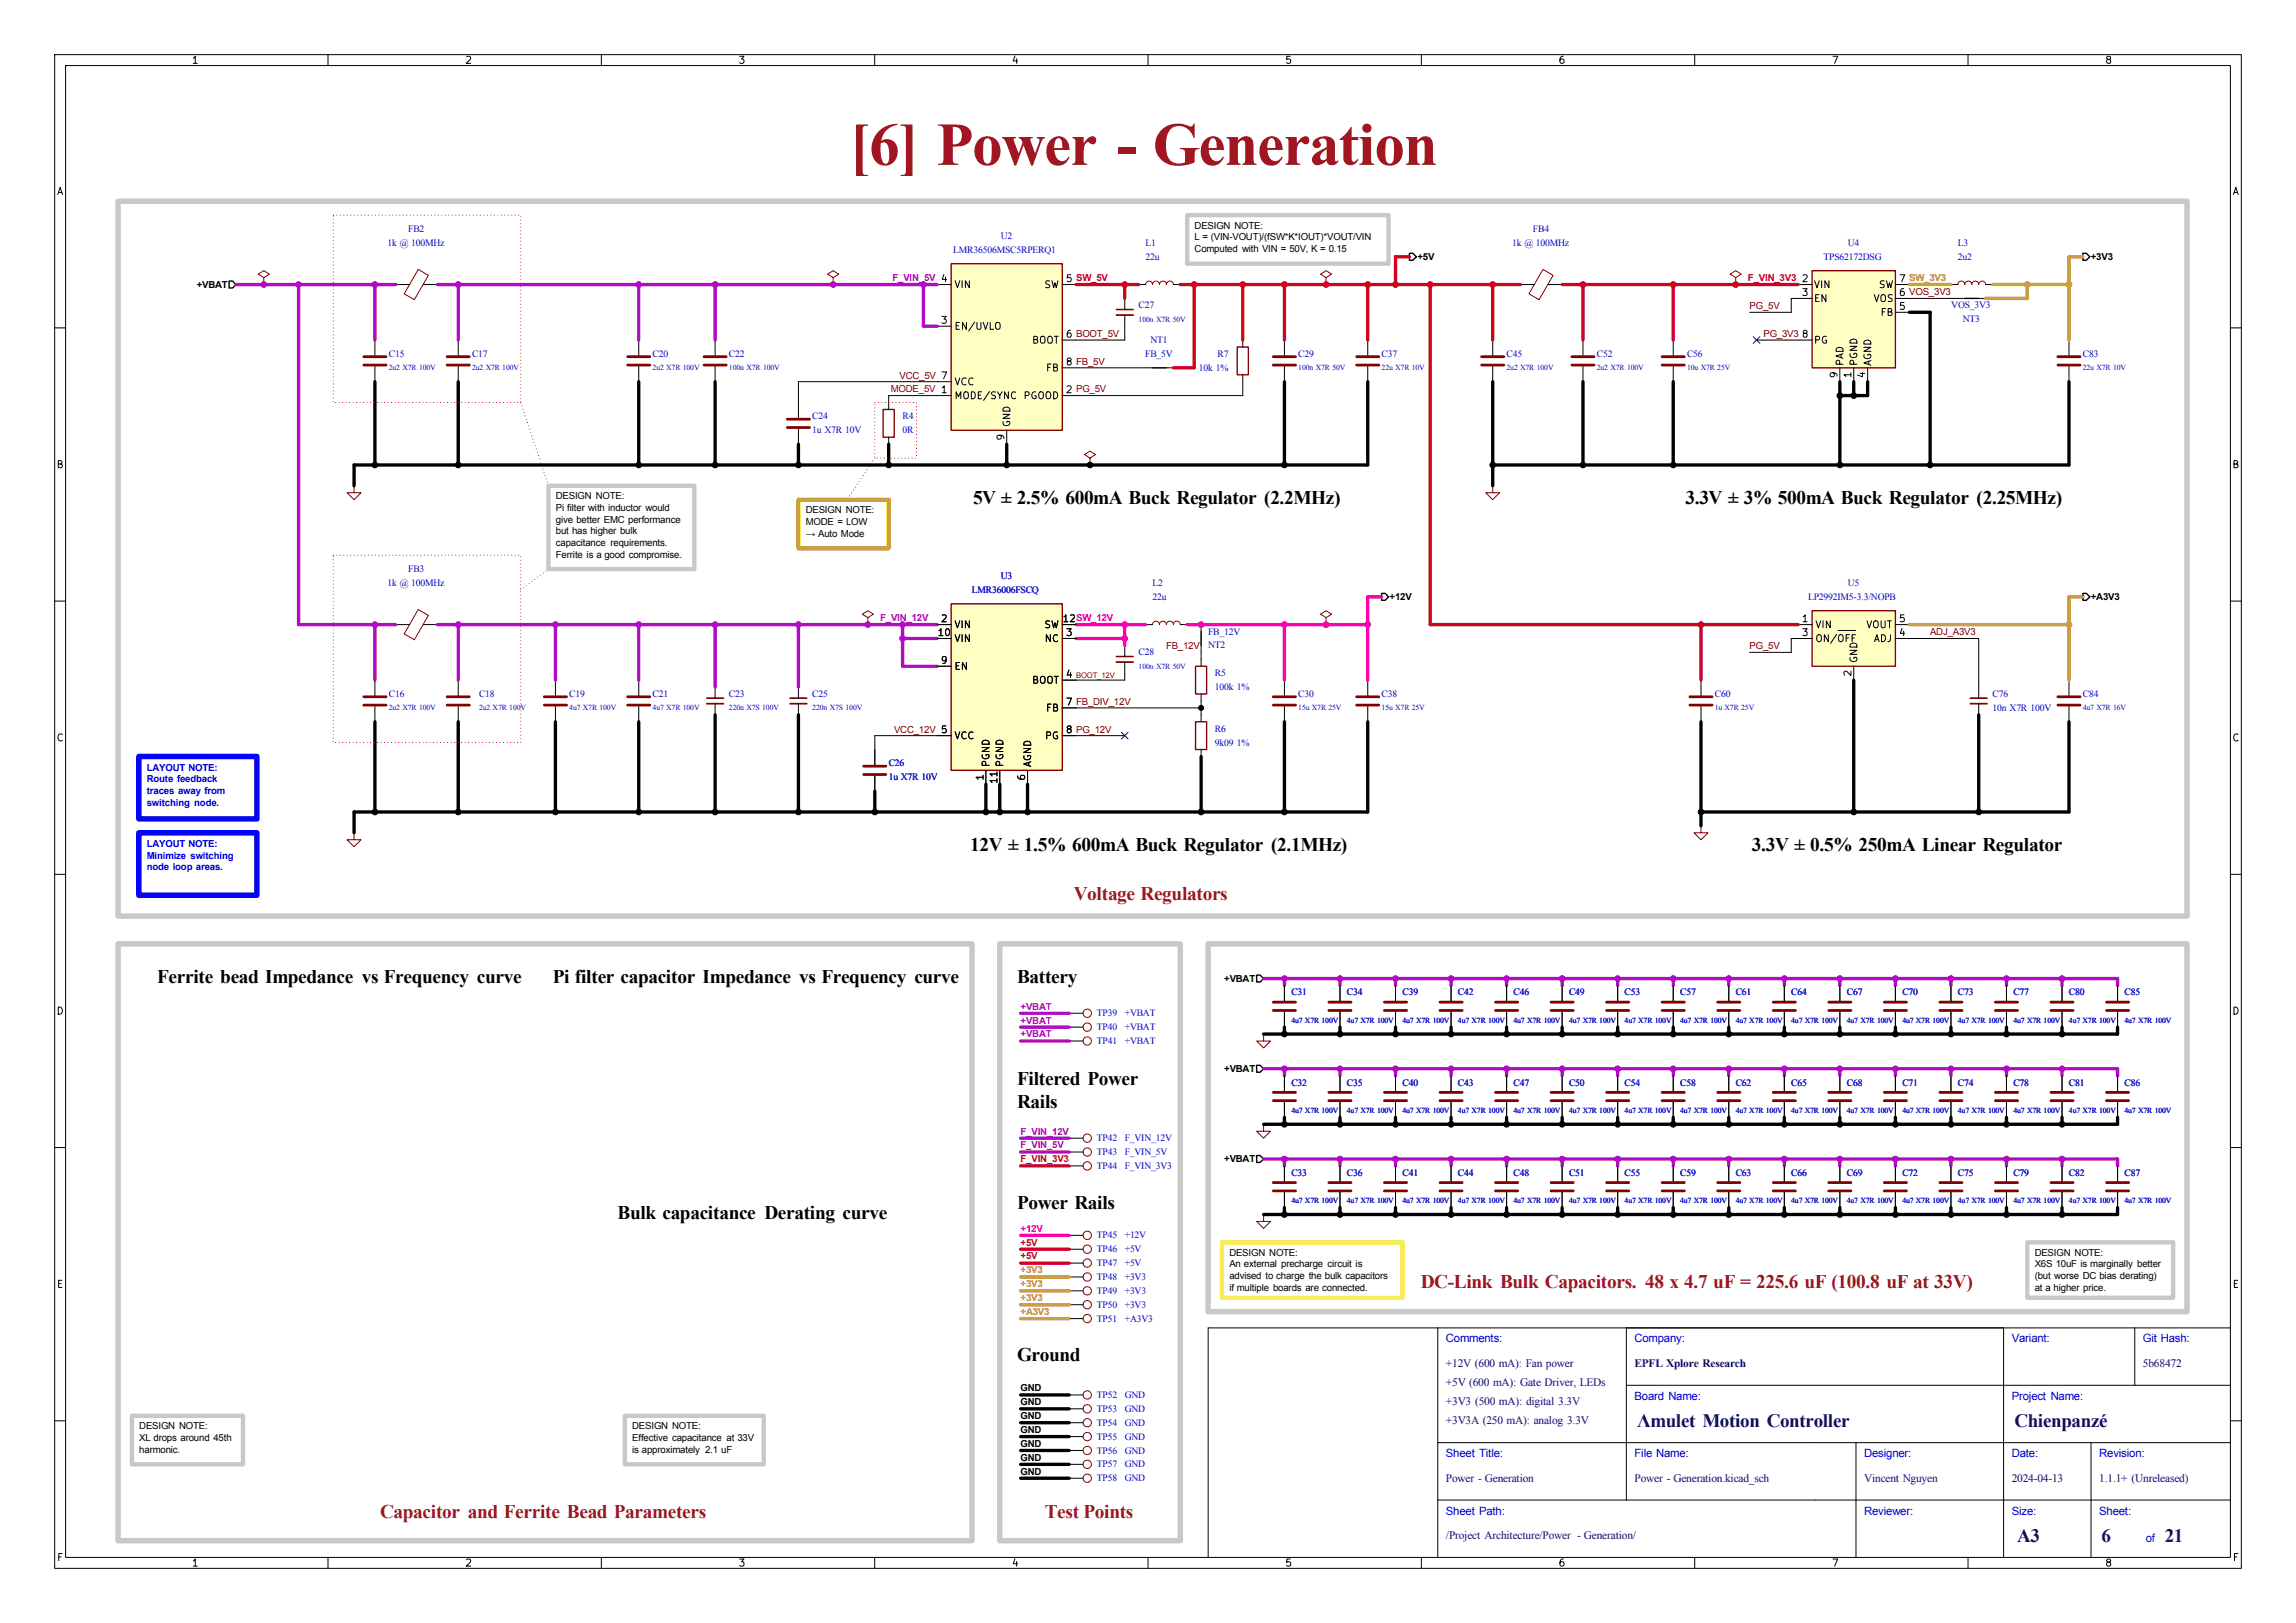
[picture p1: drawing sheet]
<svg xmlns="http://www.w3.org/2000/svg" width="420mm" height="297mm" viewBox="0 0 420 297" stroke-linecap="round" stroke-linejoin="round" font-family="sans-serif">
<defs><g id="words">
<text font-size="11.1" fill="#a21622" x="155.4" y="30.2">[6] Power - Generation</text>
<g font-size="3.5">
<text x="178" y="92.3">5V ± 2.5% 600mA Buck Regulator (2.2MHz)</text>
<text x="308.3" y="92.3">3.3V ± 3% 500mA Buck Regulator (2.25MHz)</text>
<text x="177.5" y="155.8">12V ± 1.5% 600mA Buck Regulator (2.1MHz)</text>
<text x="320.4" y="155.8">3.3V ± 0.5% 250mA Linear Regulator</text>
<text x="28.8" y="179.9">Ferrite bead Impedance vs Frequency curve</text>
<text x="101.1" y="179.9">Pi filter capacitor Impedance vs Frequency curve</text>
<text x="186.1" y="179.9">Battery</text>
<text x="186.1" y="198.5">Filtered Power</text>
<text x="186.1" y="202.8">Rails</text>
<text x="186.1" y="221.2">Power Rails</text>
<text x="113" y="223.1">Bulk capacitance Derating curve</text>
<text x="186.1" y="249.1">Ground</text>
</g>
<g font-size="3.5" fill="#a21622">
<text x="196.4" y="164.7">Voltage Regulators</text>
<text x="259.9" y="235.8">DC-Link Bulk Capacitors. 48 x 4.7 uF = 225.6 uF (100.8 uF at 33V)</text>
<text x="69.5" y="277.7">Capacitor and Ferrite Bead Parameters</text>
<text x="191.1" y="277.7">Test Points</text>
</g>
<g font-size="3.5" fill="#00007f">
<text x="299.5" y="261.1">Λmulet Motion Controller</text>
<text x="368.5" y="261.1">Chienpanzé</text>
<text x="369" y="282.1">A3</text>
<text x="384.4" y="282.1">6</text>
<text x="396" y="282.1">21</text>
</g>
<g font-size="2.1" fill="#00f">
<text x="264.5" y="245.7">Comments:</text>
<text x="299" y="245.7">Company:</text>
<text x="368" y="245.7">Variant:</text>
<text x="392" y="245.7">Git Hash:</text>
<text x="299" y="256.2">Board Name:</text>
<text x="368" y="256.2">Project Name:</text>
<text x="264.5" y="266.7">Sheet Title:</text>
<text x="299" y="266.7">File Name:</text>
<text x="341" y="266.7">Designer:</text>
<text x="368" y="266.7">Date:</text>
<text x="384" y="266.7">Revision:</text>
<text x="264.5" y="277.2">Sheet Path:</text>
<text x="341" y="277.2">Reviewer:</text>
<text x="368" y="277.2">Size:</text>
<text x="384" y="277.2">Sheet:</text>
<text x="392.5" y="282.2">of</text>
</g>
<g font-size="2.1" fill="#00007f">
<text x="264.5" y="250.2">+12V (600 mA): Fan power</text>
<text x="299" y="250.2">EPFL Xplore Research</text>
<text x="392" y="250.2">5b68472</text>
<text x="264.5" y="253.7">+5V (600 mA): Gate Driver, LEDs</text>
<text x="264.5" y="257.2">+3V3 (500 mA): digital 3.3V</text>
<text x="264.5" y="260.7">+3V3A (250 mA): analog 3.3V</text>
<text x="264.5" y="271.2">Power - Generation</text>
<text x="299" y="271.2">Power - Generation.kicad_sch</text>
<text x="341" y="271.2">Vincent Nguyen</text>
<text x="368" y="271.2">2024-04-13</text>
<text x="384" y="271.2">1.1.1+ (Unreleased)</text>
<text x="264.5" y="281.7">/Project Architecture/Power - Generation/</text>
</g>
<g font-size="1.8">
<text x="218.5" y="41.8">DESIGN NOTE:</text>
<text x="218.5" y="44">L = (VIN-VOUT)/(fSW*K*IOUT)*VOUT/VIN</text>
<text x="218.5" y="46.1">Computed with VIN = 50V, K = 0.15</text>
<text x="259.3" y="47.6">+5V</text>
<text x="382.5" y="47.6">+3V3</text>
<text x="36" y="52.6">+VBAT</text>
<text x="101.7" y="91.4">DESIGN NOTE:</text>
<text x="101.7" y="93.5">Pi filter with inductor would</text>
<text x="101.7" y="95.6">give better EMC performance</text>
<text x="147.4" y="93.9">DESIGN NOTE:</text>
<text x="101.7" y="97.8">but has higher bulk</text>
<text x="101.7" y="99.9">capacitance requirements.</text>
<text x="147.4" y="96.1">MODE = LOW</text>
<text x="147.4" y="98.2">→ Auto Mode</text>
<text x="101.7" y="102">Ferrite is a good compromise.</text>
<text x="254.2" y="109.8">+12V</text>
<text x="382.5" y="109.8">+A3V3</text>
<text x="223.9" y="179.6">+VBAT</text>
<text x="223.9" y="196.1">+VBAT</text>
<text x="223.9" y="212.7">+VBAT</text>
<text x="224.9" y="229.8">DESIGN NOTE:</text>
<text x="224.9" y="231.9">An external precharge circuit is</text>
<text x="372.2" y="229.8">DESIGN NOTE:</text>
<text x="372.2" y="231.9">X6S 10uF is marginally better</text>
<text x="224.9" y="234.1">advised to charge the bulk capacitors</text>
<text x="224.9" y="236.2">if multiple boards are connected.</text>
<text x="372.2" y="234.1">(but worse DC bias derating)</text>
<text x="372.2" y="236.2">at a higher price.</text>
<text x="186.7" y="254.6">GND</text>
<text x="186.7" y="257.1">GND</text>
<text x="25.5" y="261.6">DESIGN NOTE:</text>
<text x="25.5" y="263.7">XL drops around 45th</text>
<text x="115.7" y="261.6">DESIGN NOTE:</text>
<text x="115.7" y="263.7">Effective capacitance at 33V</text>
<text x="186.7" y="259.7">GND</text>
<text x="186.7" y="262.2">GND</text>
<text x="25.5" y="265.8">harmonic.</text>
<text x="115.7" y="265.8">is approximately 2.1 uF</text>
<text x="186.7" y="267.3">GND</text>
<text x="186.7" y="264.8">GND</text>
<text x="186.7" y="269.8">GND</text>
</g>
<g font-size="1.8" fill="#0000c2">
<text x="70.9" y="45">1k @ 100MHz</text>
<text x="74.7" y="42.5">FB2</text>
<text x="174.4" y="46.3">LMR36506MSC5RPERQ1</text>
<text x="183.1" y="43.7">U2</text>
<text x="209.5" y="47.5">22u</text>
<text x="209.5" y="45">L1</text>
<text x="276.6" y="45">1k @ 100MHz</text>
<text x="280.4" y="42.5">FB4</text>
<text x="333.6" y="47.5">TPS62172DSG</text>
<text x="338" y="45">U4</text>
<text x="358.1" y="47.5">2u2</text>
<text x="358.1" y="45">L3</text>
<text x="208.3" y="56.4">C27</text>
<text x="356.9" y="56.4">VOS_3V3</text>
<text x="359.1" y="59">NT3</text>
<text x="71.1" y="65.3">C15</text>
<text x="86.4" y="65.3">C17</text>
<text x="119.4" y="65.3">C20</text>
<text x="133.3" y="65.3">C22</text>
<text x="209.5" y="65.3">FB_5V</text>
<text x="210.5" y="62.8">NT1</text>
<text x="222.7" y="65.3">R7</text>
<text x="237.5" y="65.3">C29</text>
<text x="252.7" y="65.3">C37</text>
<text x="275.6" y="65.3">C45</text>
<text x="292.1" y="65.3">C52</text>
<text x="308.6" y="65.3">C56</text>
<text x="381" y="65.3">C83</text>
<text x="219.3" y="67.9">10k 1%</text>
<text x="148.6" y="76.8">C24</text>
<text x="165.1" y="76.8">R4</text>
<text x="148.6" y="79.3">1u X7R 10V</text>
<text x="165.1" y="79.3">0R</text>
<text x="70.9" y="107.2">1k @ 100MHz</text>
<text x="74.7" y="104.7">FB3</text>
<text x="183.1" y="106">U3</text>
<text x="210.8" y="107.2">L2</text>
<text x="338" y="107.2">U5</text>
<text x="177.8" y="108.5">LMR36006FSCQ</text>
<text x="210.8" y="109.8">22u</text>
<text x="330.7" y="109.8">LP2992IM5-3.3/NOPB</text>
<text x="208.3" y="119.9">C28</text>
<text x="221" y="118.7">NT2</text>
<text x="221" y="116.1">FB_12V</text>
<text x="222.2" y="123.7">R5</text>
<text x="71.1" y="127.6">C16</text>
<text x="87.6" y="127.6">C18</text>
<text x="104.1" y="127.6">C19</text>
<text x="119.4" y="127.6">C21</text>
<text x="133.3" y="127.6">C23</text>
<text x="148.6" y="127.6">C25</text>
<text x="222.2" y="126.3">100k 1%</text>
<text x="237.5" y="127.6">C30</text>
<text x="252.7" y="127.6">C38</text>
<text x="313.7" y="127.6">C60</text>
<text x="364.5" y="127.6">C76</text>
<text x="364.5" y="130.1">10n X7R 100V</text>
<text x="381" y="127.6">C84</text>
<text x="222.2" y="136.4">9k09 1%</text>
<text x="222.2" y="133.9">R6</text>
<text x="162.6" y="140.3">C26</text>
<text x="162.6" y="142.8">1u X7R 10V</text>
<text x="200.7" y="186">TP39</text>
<text x="205.7" y="186">+VBAT</text>
<text x="236.2" y="182.2">C31</text>
<text x="246.4" y="182.2">C34</text>
<text x="256.5" y="182.2">C39</text>
<text x="266.7" y="182.2">C42</text>
<text x="276.9" y="182.2">C46</text>
<text x="287" y="182.2">C49</text>
<text x="297.2" y="182.2">C53</text>
<text x="307.3" y="182.2">C57</text>
<text x="317.5" y="182.2">C61</text>
<text x="327.7" y="182.2">C64</text>
<text x="337.8" y="182.2">C67</text>
<text x="348" y="182.2">C70</text>
<text x="358.1" y="182.2">C73</text>
<text x="368.3" y="182.2">C77</text>
<text x="378.5" y="182.2">C80</text>
<text x="388.6" y="182.2">C85</text>
<text x="200.7" y="191.1">TP41</text>
<text x="200.7" y="188.5">TP40</text>
<text x="205.7" y="191.1">+VBAT</text>
<text x="205.7" y="188.5">+VBAT</text>
<text x="236.2" y="198.7">C32</text>
<text x="246.4" y="198.7">C35</text>
<text x="256.5" y="198.7">C40</text>
<text x="266.7" y="198.7">C43</text>
<text x="276.9" y="198.7">C47</text>
<text x="287" y="198.7">C50</text>
<text x="297.2" y="198.7">C54</text>
<text x="307.3" y="198.7">C58</text>
<text x="317.5" y="198.7">C62</text>
<text x="327.7" y="198.7">C65</text>
<text x="337.8" y="198.7">C68</text>
<text x="348" y="198.7">C71</text>
<text x="358.1" y="198.7">C74</text>
<text x="368.3" y="198.7">C78</text>
<text x="378.5" y="198.7">C81</text>
<text x="388.6" y="198.7">C86</text>
<text x="200.7" y="208.8">TP42</text>
<text x="205.7" y="208.8">F_VIN_12V</text>
<text x="200.7" y="213.9">TP44</text>
<text x="200.7" y="211.4">TP43</text>
<text x="205.7" y="213.9">F_VIN_3V3</text>
<text x="205.7" y="211.4">F_VIN_5V</text>
<text x="236.2" y="215.2">C33</text>
<text x="246.4" y="215.2">C36</text>
<text x="256.5" y="215.2">C41</text>
<text x="266.7" y="215.2">C44</text>
<text x="276.9" y="215.2">C48</text>
<text x="287" y="215.2">C51</text>
<text x="297.2" y="215.2">C55</text>
<text x="307.3" y="215.2">C59</text>
<text x="317.5" y="215.2">C63</text>
<text x="327.7" y="215.2">C66</text>
<text x="337.8" y="215.2">C69</text>
<text x="348" y="215.2">C72</text>
<text x="358.1" y="215.2">C75</text>
<text x="368.3" y="215.2">C79</text>
<text x="378.5" y="215.2">C82</text>
<text x="388.6" y="215.2">C87</text>
<text x="200.7" y="226.6">TP45</text>
<text x="205.7" y="226.6">+12V</text>
<text x="200.7" y="231.7">TP47</text>
<text x="200.7" y="229.2">TP46</text>
<text x="205.7" y="231.7">+5V</text>
<text x="205.7" y="229.2">+5V</text>
<text x="200.7" y="236.8">TP49</text>
<text x="200.7" y="239.3">TP50</text>
<text x="200.7" y="234.2">TP48</text>
<text x="205.7" y="236.8">+3V3</text>
<text x="205.7" y="239.3">+3V3</text>
<text x="205.7" y="234.2">+3V3</text>
<text x="200.7" y="241.9">TP51</text>
<text x="205.7" y="241.9">+A3V3</text>
<text x="200.7" y="255.8">TP52</text>
<text x="205.7" y="255.8">GND</text>
<text x="200.7" y="263.4">TP55</text>
<text x="200.7" y="260.9">TP54</text>
<text x="200.7" y="258.4">TP53</text>
<text x="205.7" y="263.4">GND</text>
<text x="205.7" y="260.9">GND</text>
<text x="205.7" y="258.4">GND</text>
<text x="200.7" y="268.5">TP57</text>
<text x="200.7" y="266">TP56</text>
<text x="205.7" y="268.5">GND</text>
<text x="205.7" y="266">GND</text>
<text x="200.7" y="271.1">TP58</text>
<text x="205.7" y="271.1">GND</text>
</g>
<g font-size="1.8" fill="#b10bc6">
<text x="163.3" y="51.4">F_VIN_5V</text>
<text x="161" y="113.6">F_VIN_12V</text>
<text x="186.7" y="184.8">+VBAT</text>
<text x="186.7" y="189.8">+VBAT</text>
<text x="186.7" y="187.3">+VBAT</text>
<text x="186.7" y="207.6">F_VIN_12V</text>
<text x="186.7" y="210.2">F_VIN_5V</text>
</g>
<g font-size="1.8" fill="#d40020">
<text x="196.8" y="51.4">SW_5V</text>
<text x="319.7" y="51.4">F_VIN_3V3</text>
<text x="186.7" y="212.7">F_VIN_3V3</text>
<text x="186.7" y="227.9">+5V</text>
<text x="186.7" y="230.5">+5V</text>
</g>
<g font-size="1.8" fill="#dc8e00">
<text x="349.2" y="51.4">SW_3V3</text>
<text x="186.7" y="233">+3V3</text>
<text x="186.7" y="235.6">+3V3</text>
<text x="186.7" y="238.1">+3V3</text>
</g>
<g font-size="1.8" fill="#840000">
<text x="320" y="56.6">PG_5V</text>
<text x="349.2" y="54">VOS_3V3</text>
<text x="196.8" y="61.7">BOOT_5V</text>
<text x="322.6" y="61.7">PG_3V3</text>
<text x="163" y="71.8">MODE_5V</text>
<text x="164.5" y="69.3">VCC_5V</text>
<text x="196.8" y="66.7">FB_5V</text>
<text x="196.8" y="71.8">PG_5V</text>
<text x="213.3" y="118.8">FB_12V</text>
<text x="320" y="118.8">PG_5V</text>
<text x="353.1" y="116.3">ADJ_A3V3</text>
<text x="196.8" y="129">FB_DIV_12V</text>
<text x="163.6" y="134.1">VCC_12V</text>
<text x="196.8" y="134.1">PG_12V</text>
</g>
<g font-size="1.8" fill="#ff00ab">
<text x="196.8" y="113.6">SW_12V</text>
<text x="186.7" y="225.4">+12V</text>
</g>
<g font-size="1.8" fill="#00f">
<text x="26.9" y="141">LAYOUT NOTE:</text>
<text x="26.9" y="143.1">Route feedback</text>
<text x="26.9" y="145.3">traces away from</text>
<text x="26.9" y="147.4">switching node.</text>
<text x="26.9" y="155">LAYOUT NOTE:</text>
<text x="26.9" y="157.1">Minimize switching</text>
<text x="26.9" y="159.2">node loop areas.</text>
</g>
<text font-size="1.8" fill="#a29b00" x="186.7" y="240.6">+A3V3</text>
<g font-size="1.4" fill="#0000c2">
<text x="208.3" y="58.9">100n X7R 50V</text>
<text x="71.1" y="67.8">2u2 X7R 100V</text>
<text x="86.4" y="67.8">2u2 X7R 100V</text>
<text x="119.4" y="67.8">2u2 X7R 100V</text>
<text x="133.3" y="67.8">100n X7R 100V</text>
<text x="237.5" y="67.8">100n X7R 50V</text>
<text x="252.7" y="67.8">22u X7R 10V</text>
<text x="275.6" y="67.8">2u2 X7R 100V</text>
<text x="292.1" y="67.8">2u2 X7R 100V</text>
<text x="308.6" y="67.8">10u X7R 25V</text>
<text x="381" y="67.8">22u X7R 10V</text>
<text x="208.3" y="122.4">100n X7R 50V</text>
<text x="71.1" y="130">2u2 X7R 100V</text>
<text x="87.6" y="130">2u2 X7R 100V</text>
<text x="104.1" y="130">4u7 X7R 100V</text>
<text x="119.4" y="130">4u7 X7R 100V</text>
<text x="133.3" y="130">220n X7S 100V</text>
<text x="148.6" y="130">220n X7S 100V</text>
<text x="237.5" y="130">15u X7R 25V</text>
<text x="252.7" y="130">15u X7R 25V</text>
<text x="313.7" y="130">1u X7R 25V</text>
<text x="381" y="130">4u7 X7R 16V</text>
<text x="236.2" y="187.1">4u7 X7R 100V</text>
<text x="246.4" y="187.1">4u7 X7R 100V</text>
<text x="256.5" y="187.1">4u7 X7R 100V</text>
<text x="266.7" y="187.1">4u7 X7R 100V</text>
<text x="276.9" y="187.1">4u7 X7R 100V</text>
<text x="287" y="187.1">4u7 X7R 100V</text>
<text x="297.2" y="187.1">4u7 X7R 100V</text>
<text x="307.3" y="187.1">4u7 X7R 100V</text>
<text x="317.5" y="187.1">4u7 X7R 100V</text>
<text x="327.7" y="187.1">4u7 X7R 100V</text>
<text x="337.8" y="187.1">4u7 X7R 100V</text>
<text x="348" y="187.1">4u7 X7R 100V</text>
<text x="358.1" y="187.1">4u7 X7R 100V</text>
<text x="368.3" y="187.1">4u7 X7R 100V</text>
<text x="378.5" y="187.1">4u7 X7R 100V</text>
<text x="388.6" y="187.1">4u7 X7R 100V</text>
<text x="236.2" y="203.6">4u7 X7R 100V</text>
<text x="246.4" y="203.6">4u7 X7R 100V</text>
<text x="256.5" y="203.6">4u7 X7R 100V</text>
<text x="266.7" y="203.6">4u7 X7R 100V</text>
<text x="276.9" y="203.6">4u7 X7R 100V</text>
<text x="287" y="203.6">4u7 X7R 100V</text>
<text x="297.2" y="203.6">4u7 X7R 100V</text>
<text x="307.3" y="203.6">4u7 X7R 100V</text>
<text x="317.5" y="203.6">4u7 X7R 100V</text>
<text x="327.7" y="203.6">4u7 X7R 100V</text>
<text x="337.8" y="203.6">4u7 X7R 100V</text>
<text x="348" y="203.6">4u7 X7R 100V</text>
<text x="358.1" y="203.6">4u7 X7R 100V</text>
<text x="368.3" y="203.6">4u7 X7R 100V</text>
<text x="378.5" y="203.6">4u7 X7R 100V</text>
<text x="388.6" y="203.6">4u7 X7R 100V</text>
<text x="236.2" y="220.2">4u7 X7R 100V</text>
<text x="246.4" y="220.2">4u7 X7R 100V</text>
<text x="256.5" y="220.2">4u7 X7R 100V</text>
<text x="266.7" y="220.2">4u7 X7R 100V</text>
<text x="276.9" y="220.2">4u7 X7R 100V</text>
<text x="287" y="220.2">4u7 X7R 100V</text>
<text x="297.2" y="220.2">4u7 X7R 100V</text>
<text x="307.3" y="220.2">4u7 X7R 100V</text>
<text x="317.5" y="220.2">4u7 X7R 100V</text>
<text x="327.7" y="220.2">4u7 X7R 100V</text>
<text x="337.8" y="220.2">4u7 X7R 100V</text>
<text x="348" y="220.2">4u7 X7R 100V</text>
<text x="358.1" y="220.2">4u7 X7R 100V</text>
<text x="368.3" y="220.2">4u7 X7R 100V</text>
<text x="378.5" y="220.2">4u7 X7R 100V</text>
<text x="388.6" y="220.2">4u7 X7R 100V</text>
</g>
<g font-size="1.3">
<text x="35" y="12">1</text>
<text x="85" y="12">2</text>
<text x="135" y="12">3</text>
<text x="185" y="12">4</text>
<text x="235" y="12">5</text>
<text x="285" y="12">6</text>
<text x="335" y="12">7</text>
<text x="385" y="12">8</text>
<text x="10.3" y="36">A</text>
<text x="408.3" y="36">A</text>
<text x="172" y="51.9">4</text>
<text x="174.5" y="53">VIN</text>
<text x="190.9" y="53">SW</text>
<text x="194.8" y="51.9">5</text>
<text x="329.5" y="51.9">2</text>
<text x="331.7" y="53">VIN</text>
<text x="343.6" y="53">SW</text>
<text x="347.2" y="51.9">7</text>
<text x="172" y="59.6">3</text>
<text x="329.5" y="54.5">3</text>
<text x="331.7" y="55.6">EN</text>
<text x="342.6" y="55.6">VOS</text>
<text x="343.9" y="58.1">FB</text>
<text x="347.2" y="57">5</text>
<text x="347.2" y="54.5">6</text>
<text x="174.5" y="60.7">EN/UVLO</text>
<text x="188.7" y="63.2">BOOT</text>
<text x="194.8" y="62.1">6</text>
<text x="329.5" y="62.1">8</text>
<text x="331.7" y="63.2">PG</text>
<text x="172" y="69.7">7</text>
<text x="174.5" y="70.8">VCC</text>
<text x="191.2" y="68.3">FB</text>
<text x="194.8" y="67.2">8</text>
<text x="336.4" y="69.3" transform="rotate(-90 336.4 69.3)">9</text>
<text x="337.5" y="67.1" transform="rotate(-90 337.5 67.1)">PAD</text>
<text x="339" y="69.3" transform="rotate(-90 339 69.3)">1</text>
<text x="340.1" y="67.1" transform="rotate(-90 340.1 67.1)">PGND</text>
<text x="341.5" y="69.3" transform="rotate(-90 341.5 69.3)">4</text>
<text x="342.6" y="67.1" transform="rotate(-90 342.6 67.1)">AGND</text>
<text x="172" y="72.3">1</text>
<text x="174.5" y="73.4">MODE/SYNC</text>
<text x="187.1" y="73.4">PGOOD</text>
<text x="194.8" y="72.3">2</text>
<text x="184" y="80.7" transform="rotate(-90 184 80.7)">9</text>
<text x="185.1" y="78.3" transform="rotate(-90 185.1 78.3)">GND</text>
<text x="10.2" y="86">B</text>
<text x="408.2" y="86">B</text>
<text x="171.4" y="116.7">10</text>
<text x="172" y="114.2">2</text>
<text x="174.5" y="115.3">VIN</text>
<text x="174.5" y="117.8">VIN</text>
<text x="190.9" y="115.3">SW</text>
<text x="191" y="117.8">NC</text>
<text x="194.2" y="114.2">12</text>
<text x="194.8" y="116.7">3</text>
<text x="329.5" y="114.2">1</text>
<text x="329.5" y="116.7">3</text>
<text x="332" y="115.3">VIN</text>
<text x="332" y="117.8">ON/OFF</text>
<text x="341.3" y="115.3">VOUT</text>
<text x="342.6" y="117.8">ADJ</text>
<text x="347.2" y="116.7">4</text>
<text x="347.2" y="114.2">5</text>
<text x="172" y="121.8">9</text>
<text x="174.5" y="122.9">EN</text>
<text x="188.7" y="125.4">BOOT</text>
<text x="194.8" y="124.3">4 BOOT_12V</text>
<text x="194.8" y="124.3">4</text>
<text x="339" y="123.9" transform="rotate(-90 339 123.9)">2</text>
<text x="340.1" y="121.4" transform="rotate(-90 340.1 121.4)">GND</text>
<text x="191.2" y="130.5">FB</text>
<text x="194.8" y="129.4">7</text>
<text x="10.2" y="136">C</text>
<text x="172" y="134.5">5</text>
<text x="174.5" y="135.6">VCC</text>
<text x="191" y="135.6">PG</text>
<text x="194.8" y="134.5">8</text>
<text x="408.2" y="136">C</text>
<text x="180.2" y="143" transform="rotate(-90 180.2 143)">1</text>
<text x="181.3" y="140.5" transform="rotate(-90 181.3 140.5)">PGND</text>
<text x="182.7" y="143.6" transform="rotate(-90 182.7 143.6)">11</text>
<text x="183.8" y="140.5" transform="rotate(-90 183.8 140.5)">PGND</text>
<text x="187.8" y="143" transform="rotate(-90 187.8 143)">6</text>
<text x="188.9" y="140.5" transform="rotate(-90 188.9 140.5)">AGND</text>
<text x="10.2" y="186">D</text>
<text x="408.2" y="186">D</text>
<text x="10.3" y="236">E</text>
<text x="408.3" y="236">E</text>
<text x="10.3" y="286">F</text>
<text x="35" y="287">1</text>
<text x="85" y="287">2</text>
<text x="135" y="287">3</text>
<text x="185" y="287">4</text>
<text x="235" y="287">5</text>
<text x="285" y="287">6</text>
<text x="335" y="287">7</text>
<text x="385" y="287">8</text>
<text x="408.3" y="286">F</text>
</g>
</g></defs>
<g fill="none" stroke="#000" stroke-width=".18">
<path d="M10 10h400v277h-400zM12 12h396v273h-396zM60 10v2M110 10v2M160 10v2M210 10v2M260 10v2M310 10v2M360 10v2M205.7 54.6v2M205.7 57.7v2M10 60h2"/>
<path d="M227.3 62.2v1.3M227.3 68.6v1.3M234.9 62.2v2.8M234.9 67.1v2.8M408 60h2M199.4 85.1h.1M10 110h2M72.4 114.3h2.5M77.5 114.3h2.5M408 110h2M160 137.2v2.8M311.1 124.5v2.8"/>
<path d="M311.1 129.3v2.8M378.5 124.5v2.8M378.5 129.3v2.8M10 160h2M160 142v2.8M408 160h2M234.9 180.3v2.8M234.9 185.2v2.8M234.9 196.9v2.7M245.1 180.3v2.8M245.1 185.2v2.8M245.1 196.9v2.7"/>
<path d="M255.3 196.9v2.7M265.4 196.9v2.7M275.6 196.9v2.7M285.7 180.3v2.8M285.7 185.2v2.8M285.7 196.9v2.7M295.9 180.3v2.8M295.9 185.2v2.8M295.9 196.9v2.7M306.1 180.3v2.8M306.1 185.2v2.8M306.1 196.9v2.7"/>
<path d="M316.2 180.3v2.8M316.2 185.2v2.8M316.2 196.9v2.7M326.4 180.3v2.8M326.4 185.2v2.8M326.4 196.9v2.7M336.5 180.3v2.8M336.5 185.2v2.8M336.5 196.9v2.7M356.9 196.9v2.7M387.3 180.3v2.8M387.3 185.2v2.8"/>
<path d="M387.3 196.9v2.7M10 210h2M234.9 201.7v2.8M234.9 213.4v2.8M234.9 218.2v2.8M245.1 201.7v2.8M245.1 213.4v2.8M245.1 218.2v2.8M255.3 201.7v2.8M255.3 213.4v2.8M255.3 218.2v2.8M265.4 201.7v2.8"/>
<path d="M265.4 213.4v2.8M265.4 218.2v2.8M275.6 201.7v2.8M275.6 213.4v2.8M275.6 218.2v2.8M285.7 201.7v2.8M285.7 213.4v2.8M285.7 218.2v2.8M295.9 201.7v2.8M295.9 213.4v2.8M295.9 218.2v2.8M306.1 201.7v2.8"/>
<path d="M316.2 201.7v2.8M316.2 213.4v2.8M316.2 218.2v2.8M326.4 201.7v2.8M326.4 213.4v2.8M326.4 218.2v2.8M336.5 201.7v2.8M336.5 213.4v2.8M336.5 218.2v2.8M356.9 201.7v2.8M356.9 213.4v2.8M356.9 218.2v2.8"/>
<path d="M387.3 201.7v2.8M387.3 213.4v2.8M387.3 218.2v2.8M408 210h2M195.6 236.2h2.5M195.6 238.8h2.5M195.6 241.3h2.5M263 243v42M297.5 253.5h110.5M297.5 243v31.5M366.5 243v42M390.5 243v10.5"/>
<path d="M408 243h-187v42M10 260h2M263 274.5h145M263 264h145M339.5 264v21M382.5 264v21M408 260h2M60 285v2M110 285v2M160 285v2M210 285v2M260 285v2"/>
<path d="M310 285v2M360 285v2"/>
</g>
<g fill="none" stroke="#840000" stroke-width=".18">
<path d="M199.4 83.8l1-.6-1-.6-1 .6 1 .6v1.3M74.9 114.3h.1M76.5 111.5l1.9 1.1-2.6 4.5-1.9-1.1zM77.4 114.3h.1M64.8 152.4v1.3h1.2l-1.2 1.2-1.3-1.2h1.3M311.1 151.1v1.3h1.3l-1.3 1.3-1.2-1.3h1.2M231.1 189.2v1.3h1.3l-1.3 1.3-1.2-1.3h1.2M231.1 205.7v1.3h1.3l-1.3 1.3-1.2-1.3h1.2M231.1 222.2v1.3h1.3l-1.3 1.3-1.2-1.3h1.2"/>
<circle cx="198.9" cy="236.2" r=".76"/>
<circle cx="198.9" cy="238.8" r=".76"/>
<circle cx="198.9" cy="241.3" r=".76"/>
</g>
<g fill="none" stroke="#840000" stroke-width=".51">
<path d="M232.9 65.3h4.1M232.9 66.8h4.1M309.1 127.5h4.1M309.1 129h4.1M376.4 127.5h4.1M376.4 129h4.1M158 140.2h4.1M158 141.7h4.1M232.9 199.9h4.1M232.9 183.4h4.1M232.9 184.9h4.1M243.1 199.9h4"/>
<path d="M243.1 183.4h4M243.1 184.9h4M253.2 199.9h4.1M263.4 199.9h4.1M273.6 199.9h4M283.7 199.9h4.1M283.7 183.4h4.1M283.7 184.9h4.1M293.9 199.9h4M293.9 183.4h4M293.9 184.9h4M304 199.9h4.1"/>
<path d="M304 183.4h4.1M304 184.9h4.1M314.2 199.9h4.1M314.2 183.4h4.1M314.2 184.9h4.1M324.4 199.9h4M324.4 183.4h4M324.4 184.9h4M334.5 199.9h4.1M334.5 183.4h4.1M334.5 184.9h4.1M354.8 199.9h4.1"/>
<path d="M385.3 199.9h4.1M385.3 183.4h4.1M385.3 184.9h4.1M232.9 201.4h4.1M232.9 216.4h4.1M232.9 217.9h4.1M243.1 201.4h4M243.1 216.4h4M243.1 217.9h4M253.2 201.4h4.1M253.2 216.4h4.1M253.2 217.9h4.1"/>
<path d="M263.4 201.4h4.1M263.4 216.4h4.1M263.4 217.9h4.1M273.6 201.4h4M273.6 216.4h4M273.6 217.9h4M283.7 201.4h4.1M283.7 216.4h4.1M283.7 217.9h4.1M293.9 201.4h4M293.9 216.4h4M293.9 217.9h4"/>
<path d="M304 201.4h4.1M314.2 201.4h4.1M314.2 216.4h4.1M314.2 217.9h4.1M324.4 201.4h4M324.4 216.4h4M324.4 217.9h4M334.5 201.4h4.1M334.5 216.4h4.1M334.5 217.9h4.1M354.8 201.4h4.1M354.8 216.4h4.1"/>
<path d="M354.8 217.9h4.1M385.3 201.4h4.1M385.3 216.4h4.1M385.3 217.9h4.1"/>
</g>
<path d="M204.2 56.6h3.1" fill="none" stroke="#840000" stroke-width=".3"/>
<path d="M204.2 57.7h3.1" fill="none" stroke="#840000" stroke-width=".33"/>
<path d="M226.3 63.5h2v5.1h-2z" fill="none" stroke="#840000" stroke-width=".25"/>
<path d="M331.5 111.8h15.2v10.1h-15.2z" fill="#ffffc2"/>
<path d="M331.5 111.8h15.2v10.1h-15.2z" fill="none" stroke="#840000" stroke-width=".25"/>
<path d="M48.3 52.1h.1M317.5 52.1h.1M289.6 62.2v2.8M289.6 67.1v2.8M306.1 62.2v2.8M306.1 67.1v2.8M328.9 114.3h2.6M328.9 116.8h2.6M336.2 115.4h3.3M346.7 114.3h2.5M346.7 116.8h2.5M339.1 121.9v2.6" fill="none" stroke="#000" stroke-width=".18"/>
<path d="M287.5 65.3h4.1M287.5 66.8h4.1M304 65.3h4.1M304 66.8h4.1" fill="none" stroke="#840000" stroke-width=".51"/>
<path d="M48.3 50.8l1-.6-1-.7-1.1 .7 1.1 .6v1.3M317.5 50.8l1-.6-1-.7-1 .7 1 .6v1.3" fill="none" stroke="#840000" stroke-width=".18"/>
<path d="M174 48.3h20.3v30.4h-20.3z" fill="#ffffc2"/>
<path d="M174 48.3h20.3v30.4h-20.3zM161.5 74.9h2.1v5.1h-2.1z" fill="none" stroke="#840000" stroke-width=".25"/>
<g fill="none" stroke="#000" stroke-width=".18">
<path d="M72.4 52.1h2.5M77.5 52.1h2.5M152.4 52.1h.1M171.4 59.7h2.6M171.4 52.1h2.6M194.3 52.1h2.5M208.3 52.1h1.2M214.6 52.1h1.3M68.6 62.2v2.8M68.6 67.1v2.8M83.8 62.2v2.8M83.8 67.1v2.8"/>
<path d="M116.8 62.2v2.8M116.8 67.1v2.8M130.8 62.2v2.8M130.8 67.1v2.8M146 73.7v2.8M146 78.5v2.8M162.6 73.7v1.2M171.4 72.4h2.6M171.4 69.9h2.6M184.1 78.7v2.6M194.3 72.4h2.5M194.3 62.2h2.5"/>
<path d="M194.3 67.3h2.5M162.6 80v1.3M361.9 125.7v2.1M361.9 128.8v2"/>
</g>
<path d="M74.9 52.1h.1M76.5 49.3l1.9 1.1-2.6 4.4-1.9-1zM77.4 52.1h.1M152.4 50.8l1-.6-1-.7-1 .7 1 .6v1.3M209.5 52.1a.64 .64 0 0 1 .7-.7 .64 .64 0 0 1 .6 .7 .64 .64 0 0 1 .7-.7 .64 .64 0 0 1 .6 .7 .64 .64 0 0 1 .6-.7 .64 .64 0 0 1 .7 .7 .64 .64 0 0 1 .6-.7 .64 .64 0 0 1 .6 .7M64.8 88.9v1.3h1.2l-1.2 1.2-1.3-1.2h1.3" fill="none" stroke="#840000" stroke-width=".18"/>
<path d="M66.5 65.3h4.1M66.5 66.8h4.1M81.8 65.3h4.1M81.8 66.8h4.1M114.8 65.3h4.1M114.8 66.8h4.1M128.8 65.3h4M128.8 66.8h4M144 76.7h4.1M144 78.2h4.1" fill="none" stroke="#840000" stroke-width=".51"/>
<path d="M360.4 127.8h3.1" fill="none" stroke="#840000" stroke-width=".3"/>
<path d="M360.4 128.8h3.1" fill="none" stroke="#840000" stroke-width=".33"/>
<path d="M174 110.5h20.3v30.5h-20.3z" fill="#ffffc2"/>
<path d="M359.4 54.6h2.5M210.8 67.3h2.6M174 110.5h20.3v30.5h-20.3zM219.7 115.6v2.5M218.7 132.1h2v5.1h-2zM218.7 121.9h2v5.1h-2z" fill="none" stroke="#840000" stroke-width=".25"/>
<g fill="none" stroke="#000" stroke-width=".18">
<path d="M242.6 52.1h.1M356.9 52.1h1.2M358.1 54.6h5.1M363.2 52.1h1.3M209.5 67.3h5.1M250.2 62.2v2.8M250.2 67.1v2.8M378.5 62.2v2.8M378.5 67.1v2.8M158.7 114.3h.1M171.4 114.3h2.6M171.4 116.8h2.6"/>
<path d="M194.3 114.3h2.5M194.3 116.8h2.5M205.7 118.1v2M209.5 114.3h1.3M215.9 114.3h1.3M219.7 114.3v5.1M242.6 114.3h.1M171.4 134.6h2.6M171.4 121.9h2.6M194.3 124.5h2.5M194.3 134.6h2.5M194.3 129.5h2.5"/>
<path d="M205.7 121.2v2M219.7 120.7v1.2M219.7 127v1.3M219.7 130.8v1.3M219.7 137.2v1.2M234.9 124.5v2.8M234.9 129.3v2.8M250.2 124.5v2.8M250.2 129.3v2.8M180.3 141v2.5M182.9 141v2.5M188 141v2.5"/>
<path d="M255.3 180.3v2.8M255.3 185.2v2.8M265.4 180.3v2.8M265.4 185.2v2.8M275.6 180.3v2.8M275.6 185.2v2.8M306.1 213.4v2.8M306.1 218.2v2.8M346.7 213.4v2.8M346.7 218.2v2.8"/>
</g>
<path d="M242.6 50.8l1-.6-1-.7-1 .7 1 .6v1.3M358.1 52.1a.64 .64 0 0 1 .7-.7 .64 .64 0 0 1 .6 .7 .64 .64 0 0 1 .6-.7 .64 .64 0 0 1 .7 .7 .64 .64 0 0 1 .6-.7 .64 .64 0 0 1 .6 .7 .64 .64 0 0 1 .7-.7 .64 .64 0 0 1 .6 .7M158.7 113l1.1-.6-1.1-.6-1 .6 1 .6v1.3M210.8 114.3a.64 .64 0 0 1 .7-.6 .64 .64 0 0 1 .6 .6 .64 .64 0 0 1 .6-.6 .64 .64 0 0 1 .7 .6 .64 .64 0 0 1 .6-.6 .64 .64 0 0 1 .6 .6 .64 .64 0 0 1 .7-.6 .64 .64 0 0 1 .6 .6M242.6 113l1-.6-1-.6-1 .6 1 .6v1.3" fill="none" stroke="#840000" stroke-width=".18"/>
<path d="M204.2 120.1h3.1" fill="none" stroke="#840000" stroke-width=".3"/>
<path d="M204.2 121.2h3.1" fill="none" stroke="#840000" stroke-width=".33"/>
<g fill="none" stroke="#840000" stroke-width=".51">
<path d="M248.2 65.3h4M248.2 66.8h4M376.4 65.3h4.1M376.4 66.8h4.1M232.9 127.5h4.1M232.9 129h4.1M248.2 127.5h4M248.2 129h4M253.2 183.4h4.1M253.2 184.9h4.1M263.4 183.4h4.1M263.4 184.9h4.1"/>
<path d="M273.6 183.4h4M273.6 184.9h4M304 216.4h4.1M304 217.9h4.1M344.7 216.4h4M344.7 217.9h4"/>
</g>
<path d="M331.5 49.5h15.2v17.8h-15.2z" fill="#ffffc2"/>
<path d="M331.5 49.5h15.2v17.8h-15.2z" fill="none" stroke="#840000" stroke-width=".25"/>
<g fill="none" stroke="#000" stroke-width=".18">
<path d="M205.7 59.7v2.5h-8.9M278.1 52.1h2.6M283.2 52.1h2.5M328.9 52.1h2.6M331.5 54.6h-3.8v2.6h-7.7M346.7 52.1h2.5M346.7 54.6h11.4M346.7 57.2h2.5M171.4 69.9h-25.4v3.8M171.4 72.4h-8.8v1.3M196.8 67.3h12.7M227.3 69.9v2.5h-30.5"/>
<path d="M273 62.2v2.8M273 67.1v2.8M321.3 62.2h10.2M336.5 67.3v2.6M339.1 67.3v2.6M341.6 67.3v2.6M171.4 116.8h2.6M171.4 114.3h2.6M194.3 116.8h2.5M194.3 114.3h2.5M219.7 119.4v1.3M328.9 116.8h-1.2v2.6h-7.7"/>
<path d="M349.2 116.8h12.7v8.9M68.6 124.5v2.8M68.6 129.3v2.8M83.8 124.5v2.8M83.8 129.3v2.8M101.6 124.5v2.8M101.6 129.3v2.8M116.8 124.5v2.8M116.8 129.3v2.8M130.8 125.7v2.1M130.8 128.8v2M146 125.7v2.1"/>
<path d="M146 128.8v2M171.4 121.9h2.6M174 134.6h-14v5.4M194.3 134.6h11.4M194.3 129.5h25.4M205.7 123.2v1.3h-11.4M219.7 128.3v2.5M160 142v2.8M180.3 141v2.5M182.9 141v2.5M188 141v2.5M195.6 190.5h2.5"/>
<path d="M195.6 188h2.5M195.6 185.4h2.5M234.9 180.3v2.8M234.9 185.2v2.8M234.9 196.9v2.7M245.1 180.3v2.8M245.1 185.2v2.8M245.1 196.9v2.7M255.3 180.3v2.8M255.3 185.2v2.8M255.3 196.9v2.7M265.4 180.3v2.8"/>
<path d="M265.4 185.2v2.8M265.4 196.9v2.7M275.6 180.3v2.8M275.6 185.2v2.8M275.6 196.9v2.7M285.7 180.3v2.8M285.7 185.2v2.8M285.7 196.9v2.7M295.9 180.3v2.8M295.9 185.2v2.8M295.9 196.9v2.7M306.1 180.3v2.8"/>
<path d="M306.1 185.2v2.8M306.1 196.9v2.7M316.2 180.3v2.8M316.2 185.2v2.8M316.2 196.9v2.7M326.4 180.3v2.8M326.4 185.2v2.8M326.4 196.9v2.7M336.5 180.3v2.8M336.5 185.2v2.8M336.5 196.9v2.7M346.7 180.3v2.8"/>
<path d="M346.7 185.2v2.8M346.7 196.9v2.7M356.9 180.3v2.8M356.9 185.2v2.8M356.9 196.9v2.7M367 180.3v2.8M367 185.2v2.8M367 196.9v2.7M377.2 180.3v2.8M377.2 185.2v2.8M377.2 196.9v2.7M387.3 180.3v2.8"/>
<path d="M387.3 185.2v2.8M387.3 196.9v2.7M195.6 208.3h2.5M195.6 213.4h2.5M195.6 210.8h2.5M234.9 201.7v2.8M234.9 213.4v2.8M234.9 218.2v2.8M245.1 201.7v2.8M245.1 213.4v2.8M245.1 218.2v2.8M255.3 201.7v2.8"/>
<path d="M255.3 213.4v2.8M255.3 218.2v2.8M265.4 201.7v2.8M265.4 213.4v2.8M265.4 218.2v2.8M275.6 201.7v2.8M275.6 213.4v2.8M275.6 218.2v2.8M285.7 201.7v2.8M285.7 213.4v2.8M285.7 218.2v2.8M295.9 201.7v2.8"/>
<path d="M295.9 213.4v2.8M295.9 218.2v2.8M306.1 201.7v2.8M306.1 213.4v2.8M306.1 218.2v2.8M316.2 201.7v2.8M316.2 213.4v2.8M316.2 218.2v2.8M326.4 201.7v2.8M326.4 213.4v2.8M326.4 218.2v2.8M336.5 201.7v2.8"/>
<path d="M336.5 213.4v2.8M336.5 218.2v2.8M346.7 201.7v2.8M346.7 213.4v2.8M346.7 218.2v2.8M356.9 201.7v2.8M356.9 213.4v2.8M356.9 218.2v2.8M367 201.7v2.8M367 213.4v2.8M367 218.2v2.8M377.2 201.7v2.8"/>
<path d="M377.2 213.4v2.8M377.2 218.2v2.8M387.3 201.7v2.8M387.3 213.4v2.8M387.3 218.2v2.8M195.6 231.1h2.5M195.6 228.6h2.5M195.6 226.1h2.5M195.6 233.7h2.5M195.6 257.8h2.5M195.6 255.3h2.5M195.6 262.9h2.5"/>
<path d="M195.6 260.3h2.5M195.6 268h2.5M195.6 270.5h2.5M195.6 265.4h2.5"/>
</g>
<g fill="none" stroke="#840000" stroke-width=".18">
<path d="M280.6 52.1h.1M282.2 49.3l1.9 1.1-2.6 4.4-1.8-1zM283.2 52.1h.1M273 88.9v1.3h1.3l-1.3 1.2-1.2-1.2h1.2"/>
<circle cx="198.9" cy="190.5" r=".76"/>
<circle cx="198.9" cy="185.4" r=".76"/>
<circle cx="198.9" cy="188" r=".76"/>
<circle cx="198.9" cy="210.8" r=".76"/>
<circle cx="198.9" cy="208.3" r=".76"/>
<circle cx="198.9" cy="213.4" r=".76"/>
<circle cx="198.9" cy="231.1" r=".76"/>
<circle cx="198.9" cy="228.6" r=".76"/>
<circle cx="198.9" cy="226.1" r=".76"/>
<circle cx="198.9" cy="233.7" r=".76"/>
<circle cx="198.9" cy="257.8" r=".76"/>
<circle cx="198.9" cy="255.3" r=".76"/>
<circle cx="198.9" cy="262.9" r=".76"/>
<circle cx="198.9" cy="265.4" r=".76"/>
<circle cx="198.9" cy="260.3" r=".76"/>
<circle cx="198.9" cy="268" r=".76"/>
<circle cx="198.9" cy="270.5" r=".76"/>
</g>
<g fill="none" stroke="#840000" stroke-width=".51">
<path d="M271 65.3h4.1M271 66.8h4.1M66.5 127.5h4.1M66.5 129h4.1M81.8 127.5h4.1M81.8 129h4.1M99.6 127.5h4M99.6 129h4M114.8 127.5h4.1M114.8 129h4.1M344.7 183.4h4M344.7 184.9h4"/>
<path d="M344.7 199.9h4M354.8 183.4h4.1M354.8 184.9h4.1M365 183.4h4.1M365 184.9h4.1M365 199.9h4.1M375.2 183.4h4M375.2 184.9h4M375.2 199.9h4M344.7 201.4h4M365 201.4h4.1M365 216.4h4.1"/>
<path d="M365 217.9h4.1M375.2 201.4h4M375.2 216.4h4M375.2 217.9h4"/>
</g>
<path d="M129.3 127.8h3M144.5 127.8h3.1" fill="none" stroke="#840000" stroke-width=".3"/>
<path d="M129.3 128.8h3M144.5 128.8h3.1" fill="none" stroke="#840000" stroke-width=".33"/>
<path d="M41.9 51.4h.6l.7 .7-.7 .6h-.6zM257.8 46.4h.6l.7 .6-.7 .6h-.6zM381 46.4h.6l.7 .6-.7 .6h-.6zM252.7 108.6h.7l.6 .6-.6 .7h-.7zM381 108.6h.6l.7 .6-.7 .7h-.6zM229.9 178.4h.6l.6 .7-.6 .6h-.6zM229.9 194.9h.6l.6 .7-.6 .6h-.6zM229.9 211.5h.6l.6 .6-.6 .6h-.6z" fill="none" stroke="#000" stroke-width=".25"/>
<path d="M61 39.4h34.2v34.3h-34.2zM95.2 73.7l5.1 15.2M160 73.7h7.6v10.1h-7.6zM160 83.8l-5.1 7.6M61 101.6h34.2v34.3h-34.2zM95.2 108l5.1-3.9" fill="none" stroke="#f00" stroke-width=".18" stroke-dasharray="0 .6"/>
<g fill="none" stroke="#d40020" stroke-width=".61">
<path d="M196.8 52.1h11.5M205.7 52.1v2.5M215.9 52.1h62.2M218.4 52.1v15.2h-3.8M227.3 52.1v10.1M234.9 52.1v10.1M250.2 52.1v10.1M257.8 47h-2.5v5.1M261.6 52.1v62.2h67.3M273 52.1v10.1M285.7 52.1h43.2M289.6 52.1v10.1"/>
<path d="M306.1 52.1v10.1M311.1 114.3v10.2M186.7 213.4h8.9M186.7 231.1h8.9M186.7 228.6h8.9"/>
</g>
<g fill="none" stroke="#b10bc6" stroke-width=".61">
<path d="M43.2 52.1h29.2M54.6 52.1v62.2h17.8M68.6 52.1v10.1M80 52.1h91.4M83.8 52.1v10.1M116.8 52.1v10.1M130.8 52.1v10.1M168.9 52.1v7.6h2.5M68.6 114.3v10.2M80 114.3h91.4M83.8 114.3v10.2M101.6 114.3v10.2"/>
<path d="M116.8 114.3v10.2M130.8 114.3v11.4M146 114.3v11.4M165.1 114.3v7.6h6.3M165.1 116.8h6.3M231.1 179.1h156.2v1.2M234.9 179.1v1.2M245.1 179.1v1.2M255.3 179.1v1.2M265.4 179.1v1.2M275.6 179.1v1.2M285.7 179.1v1.2"/>
<path d="M295.9 179.1v1.2M306.1 179.1v1.2M316.2 179.1v1.2M326.4 179.1v1.2M336.5 179.1v1.2M346.7 179.1v1.2M356.9 179.1v1.2M367 179.1v1.2M377.2 179.1v1.2M186.7 190.5h8.9M186.7 185.4h8.9M186.7 188h8.9"/>
<path d="M231.1 195.6h156.2v1.3M234.9 195.6v1.3M245.1 195.6v1.3M255.3 195.6v1.3M265.4 195.6v1.3M275.6 195.6v1.3M285.7 195.6v1.3M295.9 195.6v1.3M306.1 195.6v1.3M316.2 195.6v1.3M326.4 195.6v1.3M336.5 195.6v1.3"/>
<path d="M346.7 195.6v1.3M356.9 195.6v1.3M367 195.6v1.3M377.2 195.6v1.3M186.7 210.8h8.9M186.7 208.3h8.9M231.1 212.1h156.2v1.3M234.9 212.1v1.3M245.1 212.1v1.3M255.3 212.1v1.3M265.4 212.1v1.3M275.6 212.1v1.3"/>
<path d="M285.7 212.1v1.3M295.9 212.1v1.3M306.1 212.1v1.3M316.2 212.1v1.3M326.4 212.1v1.3M336.5 212.1v1.3M346.7 212.1v1.3M356.9 212.1v1.3M367 212.1v1.3M377.2 212.1v1.3"/>
</g>
<g fill="none" stroke="#000" stroke-width=".61">
<path d="M349.2 57.2h3.9v27.9M68.6 69.9v15.2M83.8 69.9v15.2M116.8 69.9v15.2M130.8 69.9v15.2M234.9 69.9v15.2M250.2 69.9v15.2h-185.4v3.8M273 69.9v19M289.6 69.9v15.2M306.1 69.9v15.2M336.5 69.9v15.2M339.1 69.9v2.5"/>
<path d="M341.6 69.9v2.5h-5.1M378.5 69.9v15.2h-105.5M146 81.3v3.8M162.6 81.3v3.8M184.1 81.3v3.8M68.6 132.1v16.5M83.8 132.1v16.5M101.6 132.1v16.5M116.8 132.1v16.5M130.8 130.8v17.8M146 130.8v17.8M219.7 138.4v10.2"/>
<path d="M234.9 132.1v16.5M250.2 132.1v16.5h-185.4v3.8M311.1 132.1v19M339.1 124.5v24.1M361.9 130.8v17.8M378.5 132.1v16.5h-67.4M160 144.8v3.8M180.3 143.5v5.1M182.9 143.5v5.1M188 143.5v5.1M234.9 188v1.2M245.1 188v1.2"/>
<path d="M255.3 188v1.2M265.4 188v1.2M275.6 188v1.2M285.7 188v1.2M295.9 188v1.2M306.1 188v1.2M316.2 188v1.2M326.4 188v1.2M336.5 188v1.2M346.7 188v1.2M356.9 188v1.2M367 188v1.2"/>
<path d="M377.2 188v1.2M387.3 188v1.2h-156.2M234.9 204.5v1.2M245.1 204.5v1.2M255.3 204.5v1.2M265.4 204.5v1.2M275.6 204.5v1.2M285.7 204.5v1.2M295.9 204.5v1.2M306.1 204.5v1.2M316.2 204.5v1.2M326.4 204.5v1.2"/>
<path d="M336.5 204.5v1.2M346.7 204.5v1.2M356.9 204.5v1.2M367 204.5v1.2M377.2 204.5v1.2M387.3 204.5v1.2h-156.2M234.9 221v1.2M245.1 221v1.2M255.3 221v1.2M265.4 221v1.2M275.6 221v1.2M285.7 221v1.2"/>
<path d="M295.9 221v1.2M306.1 221v1.2M316.2 221v1.2M326.4 221v1.2M336.5 221v1.2M346.7 221v1.2M356.9 221v1.2M367 221v1.2M377.2 221v1.2M387.3 221v1.2h-156.2M186.7 257.8h8.9M186.7 255.3h8.9"/>
<path d="M186.7 270.5h8.9M186.7 262.9h8.9M186.7 268h8.9M186.7 265.4h8.9M186.7 260.3h8.9"/>
</g>
<path d="M349.2 52.1h7.7M364.5 52.1h14M370.8 52.1v2.5h-7.6M381 47h-2.5v15.2M186.7 238.8h8.9M186.7 236.2h8.9M186.7 233.7h8.9" fill="none" stroke="#dc8e00" stroke-width=".61"/>
<path d="M196.8 116.8h8.9M196.8 114.3h12.7M205.7 114.3v3.8M217.2 114.3h33M234.9 114.3v10.2M252.7 109.2h-2.5v15.3M186.7 226.1h8.9" fill="none" stroke="#ff00ab" stroke-width=".61"/>
<path d="M349.2 114.3h29.3M381 109.2h-2.5v15.3M186.7 241.3h8.9" fill="none" stroke="#a29b00" stroke-width=".61"/>
<path d="M320.7 61.6l1.2 1.2M321.9 61.6l-1.2 1.2M205.1 134l1.2 1.2M206.3 134l-1.2 1.2" fill="none" stroke="#000084" stroke-width=".18"/>
<path d="M217.2 39.4h36.8v8.9h-36.8zM100.3 88.9h26.7v15.2h-26.7zM370.8 227.3h26.7v10.2h-26.7zM24.1 259.1h20.3v8.9h-20.3zM114.3 259.1h25.4v8.9h-25.4z" fill="none" stroke="#c8c8c8" stroke-width=".8"/>
<path d="M25.4 138.4h21.6v11.5h-21.6zM25.4 152.4h21.6v11.4h-21.6z" fill="none" stroke="#00f" stroke-width="1"/>
<path d="M223.5 227.3h33v10.2h-33z" fill="none" stroke="#faec00" stroke-width=".8"/>
<path d="M146 91.4h16.6v8.9h-16.6z" fill="none" stroke="#ffa500" stroke-width=".8"/>
<path d="M21.6 36.8h378.4v130.8h-378.4zM21.6 172.7h156.2v109.2h-156.2zM182.9 172.7h33v109.2h-33zM221 172.7h179v67.3h-179z" fill="none" stroke="#c8c8c8" stroke-width="1"/>
<g fill="#b10bc6" stroke="#b10bc6" stroke-width=".18">
<circle cx="377.2" cy="212.1" r=".52"/>
<circle cx="367" cy="212.1" r=".52"/>
<circle cx="316.2" cy="212.1" r=".52"/>
<circle cx="316.2" cy="195.6" r=".52"/>
<circle cx="326.4" cy="212.1" r=".52"/>
<circle cx="336.6" cy="212.1" r=".52"/>
<circle cx="356.9" cy="195.6" r=".52"/>
<circle cx="356.9" cy="212.1" r=".52"/>
<circle cx="346.7" cy="195.6" r=".52"/>
<circle cx="336.6" cy="195.6" r=".52"/>
<circle cx="346.7" cy="212.1" r=".52"/>
<circle cx="367" cy="195.6" r=".52"/>
<circle cx="377.2" cy="195.6" r=".52"/>
<circle cx="306.1" cy="212.1" r=".52"/>
<circle cx="306.1" cy="195.6" r=".52"/>
<circle cx="285.8" cy="195.6" r=".52"/>
<circle cx="295.9" cy="195.6" r=".52"/>
<circle cx="285.8" cy="212.1" r=".52"/>
<circle cx="295.9" cy="212.1" r=".52"/>
<circle cx="146.1" cy="114.3" r=".52"/>
<circle cx="158.8" cy="114.3" r=".52"/>
<circle cx="165.1" cy="114.3" r=".52"/>
<circle cx="165.1" cy="116.8" r=".52"/>
<circle cx="130.8" cy="52.1" r=".52"/>
<circle cx="116.8" cy="52.1" r=".52"/>
<circle cx="83.8" cy="52.1" r=".52"/>
<circle cx="48.3" cy="52.1" r=".52"/>
<circle cx="54.6" cy="52.1" r=".52"/>
<circle cx="68.6" cy="52.1" r=".52"/>
<circle cx="116.8" cy="114.3" r=".52"/>
<circle cx="101.6" cy="114.3" r=".52"/>
<circle cx="168.9" cy="52.1" r=".52"/>
<circle cx="152.4" cy="52.1" r=".52"/>
<circle cx="326.4" cy="179.1" r=".52"/>
<circle cx="336.6" cy="179.1" r=".52"/>
<circle cx="255.3" cy="179.1" r=".52"/>
<circle cx="265.4" cy="179.1" r=".52"/>
<circle cx="265.4" cy="195.6" r=".52"/>
<circle cx="377.2" cy="179.1" r=".52"/>
<circle cx="346.7" cy="179.1" r=".52"/>
<circle cx="356.9" cy="179.1" r=".52"/>
<circle cx="367" cy="179.1" r=".52"/>
<circle cx="306.1" cy="179.1" r=".52"/>
<circle cx="316.2" cy="179.1" r=".52"/>
<circle cx="295.9" cy="179.1" r=".52"/>
<circle cx="275.6" cy="179.1" r=".52"/>
<circle cx="285.8" cy="179.1" r=".52"/>
<circle cx="326.4" cy="195.6" r=".52"/>
<circle cx="235" cy="212.1" r=".52"/>
<circle cx="235" cy="195.6" r=".52"/>
<circle cx="235" cy="179.1" r=".52"/>
<circle cx="245.1" cy="179.1" r=".52"/>
<circle cx="255.3" cy="195.6" r=".52"/>
<circle cx="245.1" cy="212.1" r=".52"/>
<circle cx="255.3" cy="212.1" r=".52"/>
<circle cx="245.1" cy="195.6" r=".52"/>
<circle cx="130.8" cy="114.3" r=".52"/>
<circle cx="68.6" cy="114.3" r=".52"/>
<circle cx="83.8" cy="114.3" r=".52"/>
<circle cx="265.4" cy="212.1" r=".52"/>
<circle cx="275.6" cy="195.6" r=".52"/>
<circle cx="275.6" cy="212.1" r=".52"/>
</g>
<g fill="#000" stroke="#000" stroke-width=".18">
<circle cx="336.6" cy="72.4" r=".52"/>
<circle cx="339.1" cy="72.4" r=".52"/>
<circle cx="68.6" cy="85.1" r=".52"/>
<circle cx="83.8" cy="85.1" r=".52"/>
<circle cx="116.8" cy="85.1" r=".52"/>
<circle cx="130.8" cy="85.1" r=".52"/>
<circle cx="146.1" cy="85.1" r=".52"/>
<circle cx="162.6" cy="85.1" r=".52"/>
<circle cx="184.2" cy="85.1" r=".52"/>
<circle cx="199.4" cy="85.1" r=".52"/>
<circle cx="235" cy="85.1" r=".52"/>
<circle cx="273.1" cy="85.1" r=".52"/>
<circle cx="289.6" cy="85.1" r=".52"/>
<circle cx="306.1" cy="85.1" r=".52"/>
<circle cx="336.6" cy="85.1" r=".52"/>
<circle cx="353.1" cy="85.1" r=".52"/>
<circle cx="219.7" cy="129.5" r=".46"/>
<circle cx="68.6" cy="148.6" r=".52"/>
<circle cx="83.8" cy="148.6" r=".52"/>
<circle cx="101.6" cy="148.6" r=".52"/>
<circle cx="116.8" cy="148.6" r=".52"/>
<circle cx="130.8" cy="148.6" r=".52"/>
<circle cx="146.1" cy="148.6" r=".52"/>
<circle cx="160" cy="148.6" r=".52"/>
<circle cx="180.3" cy="148.6" r=".52"/>
<circle cx="182.9" cy="148.6" r=".52"/>
<circle cx="188" cy="148.6" r=".52"/>
<circle cx="219.7" cy="148.6" r=".52"/>
<circle cx="235" cy="148.6" r=".52"/>
<circle cx="311.2" cy="148.6" r=".52"/>
<circle cx="339.1" cy="148.6" r=".52"/>
<circle cx="362" cy="148.6" r=".52"/>
<circle cx="235" cy="189.2" r=".52"/>
<circle cx="245.1" cy="189.2" r=".52"/>
<circle cx="255.3" cy="189.2" r=".52"/>
<circle cx="265.4" cy="189.2" r=".52"/>
<circle cx="275.6" cy="189.2" r=".52"/>
<circle cx="285.8" cy="189.2" r=".52"/>
<circle cx="295.9" cy="189.2" r=".52"/>
<circle cx="306.1" cy="189.2" r=".52"/>
<circle cx="316.2" cy="189.2" r=".52"/>
<circle cx="326.4" cy="189.2" r=".52"/>
<circle cx="336.6" cy="189.2" r=".52"/>
<circle cx="346.7" cy="189.2" r=".52"/>
<circle cx="356.9" cy="189.2" r=".52"/>
<circle cx="367" cy="189.2" r=".52"/>
<circle cx="377.2" cy="189.2" r=".52"/>
<circle cx="235" cy="205.7" r=".52"/>
<circle cx="245.1" cy="205.7" r=".52"/>
<circle cx="255.3" cy="205.7" r=".52"/>
<circle cx="265.4" cy="205.7" r=".52"/>
<circle cx="275.6" cy="205.7" r=".52"/>
<circle cx="285.8" cy="205.7" r=".52"/>
<circle cx="295.9" cy="205.7" r=".52"/>
<circle cx="306.1" cy="205.7" r=".52"/>
<circle cx="316.2" cy="205.7" r=".52"/>
<circle cx="326.4" cy="205.7" r=".52"/>
<circle cx="336.6" cy="205.7" r=".52"/>
<circle cx="346.7" cy="205.7" r=".52"/>
<circle cx="356.9" cy="205.7" r=".52"/>
<circle cx="367" cy="205.7" r=".52"/>
<circle cx="377.2" cy="205.7" r=".52"/>
<circle cx="235" cy="222.2" r=".52"/>
<circle cx="245.1" cy="222.2" r=".52"/>
<circle cx="255.3" cy="222.2" r=".52"/>
<circle cx="265.4" cy="222.2" r=".52"/>
<circle cx="275.6" cy="222.2" r=".52"/>
<circle cx="285.8" cy="222.2" r=".52"/>
<circle cx="295.9" cy="222.2" r=".52"/>
<circle cx="306.1" cy="222.2" r=".52"/>
<circle cx="316.2" cy="222.2" r=".52"/>
<circle cx="326.4" cy="222.2" r=".52"/>
<circle cx="336.6" cy="222.2" r=".52"/>
<circle cx="346.7" cy="222.2" r=".52"/>
<circle cx="356.9" cy="222.2" r=".52"/>
<circle cx="367" cy="222.2" r=".52"/>
<circle cx="377.2" cy="222.2" r=".52"/>
</g>
<g fill="#d40020" stroke="#d40020" stroke-width=".18">
<circle cx="235" cy="52.1" r=".52"/>
<circle cx="227.3" cy="52.1" r=".52"/>
<circle cx="242.6" cy="52.1" r=".52"/>
<circle cx="273.1" cy="52.1" r=".52"/>
<circle cx="255.3" cy="52.1" r=".52"/>
<circle cx="261.6" cy="52.1" r=".52"/>
<circle cx="218.4" cy="52.1" r=".52"/>
<circle cx="205.7" cy="52.1" r=".52"/>
<circle cx="317.5" cy="52.1" r=".52"/>
<circle cx="306.1" cy="52.1" r=".52"/>
<circle cx="311.2" cy="114.3" r=".52"/>
<circle cx="289.6" cy="52.1" r=".52"/>
<circle cx="250.2" cy="52.1" r=".52"/>
</g>
<g fill="#ff00ab" stroke="#ff00ab" stroke-width=".18">
<circle cx="242.6" cy="114.3" r=".52"/>
<circle cx="235" cy="114.3" r=".52"/>
<circle cx="250.2" cy="114.3" r=".52"/>
<circle cx="205.7" cy="114.3" r=".52"/>
<circle cx="219.7" cy="114.3" r=".52"/>
<circle cx="205.7" cy="116.8" r=".52"/>
</g>
<g fill="#dc8e00" stroke="#dc8e00" stroke-width=".18">
<circle cx="370.8" cy="52.1" r=".52"/>
<circle cx="378.5" cy="52.1" r=".52"/>
</g>
<circle cx="378.5" cy="114.3" r=".52" fill="#a29b00" stroke="#a29b00" stroke-width=".18"/>
<use href="#words"/>
</svg>
